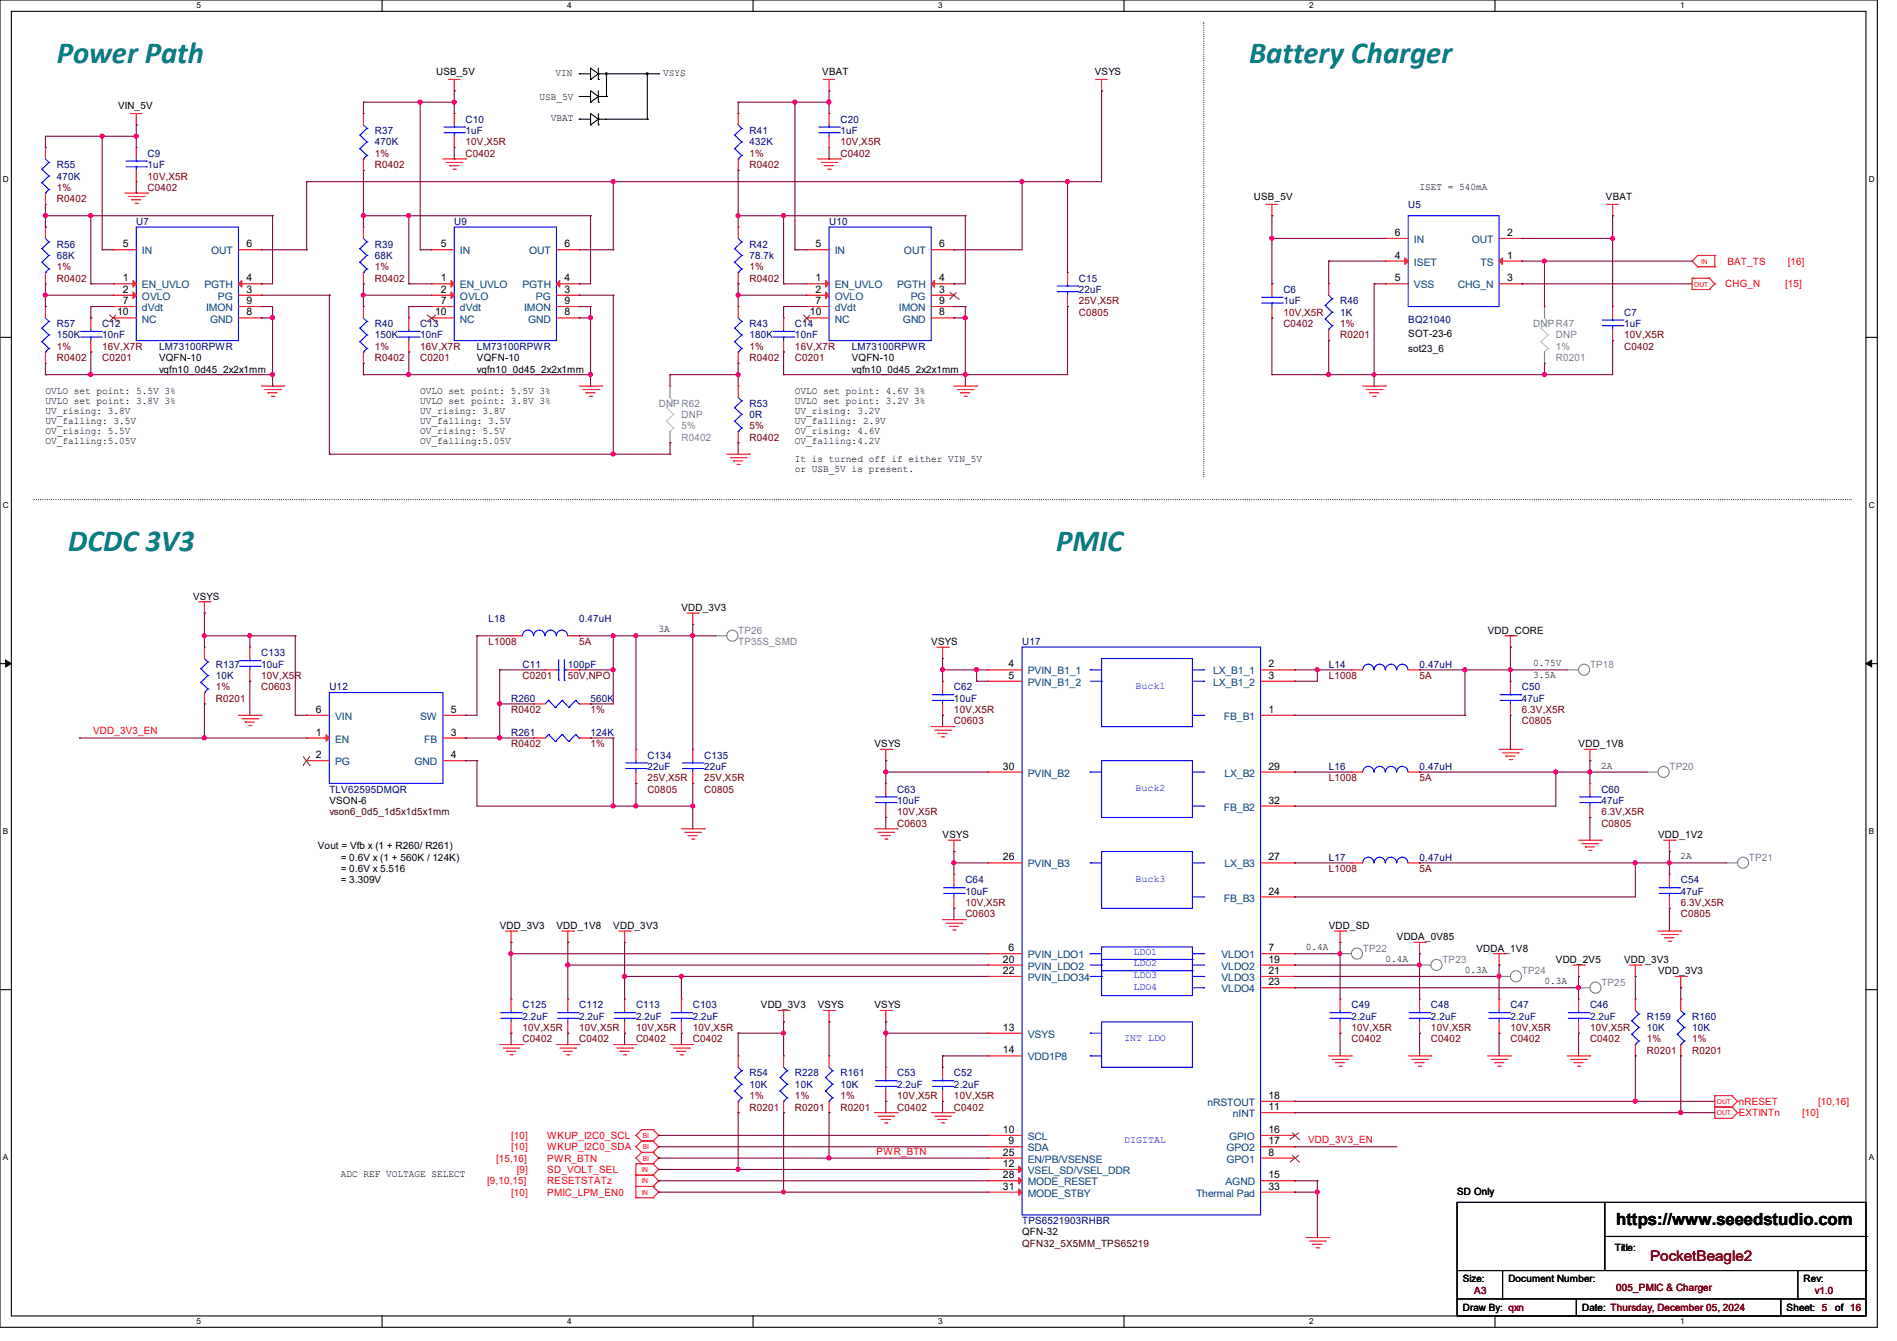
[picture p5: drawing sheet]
<svg xmlns="http://www.w3.org/2000/svg" width="297mm" height="210mm" viewBox="0 0 297 210" stroke-linecap="round" stroke-linejoin="round" font-family="sans-serif">
<defs><g id="words">
<g font-size="4.8" fill="#008080">
<text x="8.9" y="9.9">Power Path</text>
<text x="195.6" y="9.9">Battery Charger</text>
<text x="10.7" y="86.4">DCDC 3V3</text>
<text x="165.4" y="86.4">PMIC</text>
</g>
<text font-size="2.6" x="253" y="191.8">https://www.seeedstudio.com</text>
<text font-size="2.3" fill="#800000" x="258.3" y="197.5">PocketBeagle2</text>
<g font-size="1.6">
<text x="68.3" y="11.8">USB_5V</text>
<text x="86.9" y="11.9">VIN</text>
<text x="103.8" y="11.9">VSYS</text>
<text x="128.7" y="11.8">VBAT</text>
<text x="171.4" y="11.8">VSYS</text>
<text x="18.5" y="17.1">VIN_5V</text>
<text x="84.4" y="15.6">USB_5V</text>
<text x="86.2" y="19">VBAT</text>
<text x="222.2" y="29.7">ISET = 540mA</text>
<text x="196.3" y="31.3">USB_5V</text>
<text x="251.4" y="31.3">VBAT</text>
<text x="19.2" y="38.7">5</text>
<text x="38.6" y="38.7">6</text>
<text x="69" y="38.7">5</text>
<text x="88.4" y="38.7">6</text>
<text x="127.7" y="38.7">5</text>
<text x="147" y="38.7">6</text>
<text x="218.4" y="40.5">4</text>
<text x="218.4" y="37">6</text>
<text x="235.9" y="40.5">1</text>
<text x="235.9" y="37">2</text>
<text x="19.2" y="44.1">1</text>
<text x="19.2" y="45.8">2</text>
<text x="19.2" y="47.6">7</text>
<text x="38.6" y="45.8">3</text>
<text x="38.6" y="44.1">4</text>
<text x="38.6" y="47.6">9</text>
<text x="69" y="44.1">1</text>
<text x="69" y="45.8">2</text>
<text x="69" y="47.6">7</text>
<text x="88.4" y="45.8">3</text>
<text x="88.4" y="44.1">4</text>
<text x="88.4" y="47.6">9</text>
<text x="127.7" y="44.1">1</text>
<text x="127.7" y="45.8">2</text>
<text x="127.7" y="47.6">7</text>
<text x="147" y="45.8">3</text>
<text x="147" y="44.1">4</text>
<text x="147" y="47.6">9</text>
<text x="218.4" y="44.1">5</text>
<text x="235.9" y="44.1">3</text>
<text x="18.3" y="49.4">10</text>
<text x="38.6" y="49.4">8</text>
<text x="68.1" y="49.4">10</text>
<text x="88.4" y="49.4">8</text>
<text x="126.8" y="49.4">10</text>
<text x="147" y="49.4">8</text>
<text x="220.5" y="52.8">SOT-23-6</text>
<text x="24.9" y="56.6">VQFN-10</text>
<text x="24.9" y="58.3">vqfn10_0d45_2x2x1mm</text>
<text x="74.7" y="56.6">VQFN-10</text>
<text x="74.7" y="58.3">vqfn10_0d45_2x2x1mm</text>
<text x="133.4" y="56.6">VQFN-10</text>
<text x="133.4" y="58.3">vqfn10_0d45_2x2x1mm</text>
<text x="220.5" y="55.1">sot23_6</text>
<text x="7.1" y="61.7">OVLO set point: 5.5V 3%</text>
<text x="7.1" y="63.2">UVLO set point: 3.8V 3%</text>
<text x="7.1" y="64.8">UV_rising: 3.8V</text>
<text x="65.8" y="61.7">OVLO set point: 5.5V 3%</text>
<text x="65.8" y="63.2">UVLO set point: 3.8V 3%</text>
<text x="65.8" y="64.8">UV_rising: 3.8V</text>
<text x="124.5" y="61.7">OVLO set point: 4.6V 3%</text>
<text x="124.5" y="63.2">UVLO set point: 3.2V 3%</text>
<text x="124.5" y="64.8">UV_rising: 3.2V</text>
<text x="7.1" y="66.4">UV_falling: 3.5V</text>
<text x="7.1" y="67.9">OV_rising: 5.5V</text>
<text x="7.1" y="69.5">OV_falling:5.05V</text>
<text x="65.8" y="66.4">UV_falling: 3.5V</text>
<text x="65.8" y="67.9">OV_rising: 5.5V</text>
<text x="65.8" y="69.5">OV_falling:5.05V</text>
<text x="124.5" y="66.4">UV_falling: 2.9V</text>
<text x="124.5" y="67.9">OV_rising: 4.6V</text>
<text x="124.5" y="69.5">OV_falling:4.2V</text>
<text x="124.5" y="72.3">It is turned off if either VIN_5V</text>
<text x="124.5" y="73.9">or USB_5V is present.</text>
<text x="30.2" y="93.9">VSYS</text>
<text x="106.7" y="95.7">VDD_3V3</text>
<text x="103.1" y="99">3A</text>
<text x="145.8" y="101">VSYS</text>
<text x="232.9" y="99.2">VDD_CORE</text>
<text x="157.9" y="104.5">4</text>
<text x="157.9" y="106.3">5</text>
<text x="198.6" y="104.5">2</text>
<text x="198.6" y="106.3">3</text>
<text x="240" y="104.4">0.75V</text>
<text x="240" y="106.1">3.5A</text>
<text x="49.4" y="111.6">6</text>
<text x="70.6" y="111.6">5</text>
<text x="198.6" y="111.6">1</text>
<text x="49.4" y="115.2">1</text>
<text x="49.4" y="118.7">2</text>
<text x="70.6" y="115.2">3</text>
<text x="70.6" y="118.7">4</text>
<text x="136.9" y="117">VSYS</text>
<text x="247.2" y="117">VDD_1V8</text>
<text x="51.6" y="125.9">VSON-6</text>
<text x="157" y="120.5">30</text>
<text x="198.6" y="120.5">29</text>
<text x="198.6" y="125.9">32</text>
<text x="250.7" y="120.4">2A</text>
<text x="147.6" y="131.2">VSYS</text>
<text x="259.6" y="131.2">VDD_1V2</text>
<text x="49.8" y="133">Vout = Vfb x (1 + R260/ R261)</text>
<text x="53.3" y="134.8">= 0.6V x (1 + 560K / 124K)</text>
<text x="53.3" y="136.6">= 0.6V x 5.516</text>
<text x="157" y="134.7">26</text>
<text x="198.6" y="134.7">27</text>
<text x="263.1" y="134.6">2A</text>
<text x="53.3" y="138.3">= 3.309V</text>
<text x="198.6" y="140.1">24</text>
<text x="78.2" y="145.5">VDD_3V3</text>
<text x="87.1" y="145.5">VDD_1V8</text>
<text x="96" y="145.5">VDD_3V3</text>
<text x="157.9" y="149">6</text>
<text x="198.6" y="149">7</text>
<text x="204.5" y="148.8">0.4A</text>
<text x="208" y="145.5">VDD_SD</text>
<text x="218.7" y="147.2">VDDA_0V85</text>
<text x="231.2" y="149">VDDA_1V8</text>
<text x="157" y="150.7">20</text>
<text x="157" y="152.5">22</text>
<text x="198.6" y="150.7">19</text>
<text x="198.6" y="152.5">21</text>
<text x="198.6" y="154.3">23</text>
<text x="216.9" y="150.6">0.4A</text>
<text x="229.3" y="152.4">0.3A</text>
<text x="241.8" y="154.1">0.3A</text>
<text x="243.6" y="150.8">VDD_2V5</text>
<text x="254.3" y="150.8">VDD_3V3</text>
<text x="259.6" y="152.6">VDD_3V3</text>
<text x="119.1" y="157.9">VDD_3V3</text>
<text x="128" y="157.9">VSYS</text>
<text x="136.9" y="157.9">VSYS</text>
<text x="157" y="161.4">13</text>
<text x="157" y="165">14</text>
<text x="198.6" y="173.9">11</text>
<text x="198.6" y="172.1">18</text>
<text x="157" y="177.4">10</text>
<text x="157.9" y="179.2">9</text>
<text x="198.6" y="177.4">16</text>
<text x="198.6" y="179.2">17</text>
<text x="53.3" y="184.4">ADC REF VOLTAGE SELECT</text>
<text x="157" y="182.8">12</text>
<text x="157" y="181">25</text>
<text x="157" y="184.5">28</text>
<text x="198.6" y="181">8</text>
<text x="198.6" y="184.5">15</text>
<text x="157" y="186.3">31</text>
<text x="198.6" y="186.3">33</text>
<text x="228.1" y="187.1">SD Only</text>
<text x="160" y="193.5">QFN-32</text>
<text x="252.8" y="196">Title:</text>
<text x="229" y="200.7">Size:</text>
<text x="236.1" y="200.7">Document Number:</text>
<text x="282.4" y="200.7">Rev:</text>
<text x="229" y="205.4">Draw By: qxn</text>
<text x="247.7" y="205.4">Date: Thursday, December 05, 2024</text>
<text x="279.7" y="205.4">Sheet: 5</text>
<text x="287.3" y="205.4">of 16</text>
</g>
<g font-size="1.6" fill="#000080">
<text x="58.7" y="21">R37</text>
<text x="58.7" y="22.8">470K</text>
<text x="72.9" y="19.2">C10</text>
<text x="72.9" y="21">1uF</text>
<text x="117.4" y="21">R41</text>
<text x="117.4" y="22.8">432K</text>
<text x="131.6" y="19.2">C20</text>
<text x="131.6" y="21">1uF</text>
<text x="8.9" y="26.3">R55</text>
<text x="8.9" y="28.1">470K</text>
<text x="23.1" y="24.6">C9</text>
<text x="23.1" y="26.3">1uF</text>
<text x="21.3" y="35.2">U7</text>
<text x="71.1" y="35.2">U9</text>
<text x="129.8" y="35.2">U10</text>
<text x="220.5" y="32.6">U5</text>
<text x="8.9" y="38.8">R56</text>
<text x="8.9" y="40.6">68K</text>
<text x="58.7" y="38.8">R39</text>
<text x="58.7" y="40.6">68K</text>
<text x="117.4" y="38.8">R42</text>
<text x="117.4" y="40.6">78.7k</text>
<text x="168.9" y="44.1">C15</text>
<text x="168.9" y="45.9">22uF</text>
<text x="200.9" y="45.9">C6</text>
<text x="200.9" y="47.7">1uF</text>
<text x="209.8" y="47.7">R46</text>
<text x="8.9" y="51.2">R57</text>
<text x="8.9" y="53">150K</text>
<text x="16" y="51.2">C12</text>
<text x="16" y="53">10nF</text>
<text x="58.7" y="51.2">R40</text>
<text x="58.7" y="53">150K</text>
<text x="65.8" y="51.2">C13</text>
<text x="65.8" y="53">10nF</text>
<text x="117.4" y="51.2">R43</text>
<text x="117.4" y="53">180K</text>
<text x="124.5" y="51.2">C14</text>
<text x="124.5" y="53">10nF</text>
<text x="209.8" y="49.4">1K</text>
<text x="220.5" y="50.5">BQ21040</text>
<text x="254.3" y="49.4">C7</text>
<text x="254.3" y="51.2">1uF</text>
<text x="24.9" y="54.8">LM73100RPWR</text>
<text x="74.7" y="54.8">LM73100RPWR</text>
<text x="133.4" y="54.8">LM73100RPWR</text>
<text x="117.4" y="63.7">R53</text>
<text x="117.4" y="65.4">0R</text>
<text x="76.5" y="97.5">L18</text>
<text x="90.7" y="97.5">0.47uH</text>
<text x="160" y="101">U17</text>
<text x="33.8" y="104.6">R137</text>
<text x="33.8" y="106.3">10K</text>
<text x="40.9" y="102.8">C133</text>
<text x="40.9" y="104.6">10uF</text>
<text x="81.8" y="104.6">C11</text>
<text x="88.9" y="104.6">100pF</text>
<text x="208" y="104.6">L14</text>
<text x="222.3" y="104.6">0.47uH</text>
<text x="51.6" y="108.1">U12</text>
<text x="80" y="109.9">R260</text>
<text x="92.5" y="109.9">560K</text>
<text x="149.4" y="108.1">C62</text>
<text x="149.4" y="109.9">10uF</text>
<text x="238.3" y="108.1">C50</text>
<text x="238.3" y="109.9">47uF</text>
<text x="80" y="115.2">R261</text>
<text x="92.5" y="115.2">124K</text>
<text x="101.4" y="118.8">C134</text>
<text x="110.2" y="118.8">C135</text>
<text x="51.6" y="124.1">TLV62595DMQR</text>
<text x="101.4" y="120.6">22uF</text>
<text x="110.2" y="120.6">22uF</text>
<text x="140.5" y="124.1">C63</text>
<text x="140.5" y="125.9">10uF</text>
<text x="208" y="120.6">L16</text>
<text x="222.3" y="120.6">0.47uH</text>
<text x="250.7" y="124.1">C60</text>
<text x="250.7" y="125.9">47uF</text>
<text x="208" y="134.8">L17</text>
<text x="222.3" y="134.8">0.47uH</text>
<text x="151.1" y="138.3">C64</text>
<text x="151.1" y="140.1">10uF</text>
<text x="263.2" y="138.3">C54</text>
<text x="263.2" y="140.1">47uF</text>
<text x="81.8" y="157.9">C125</text>
<text x="81.8" y="159.7">2.2uF</text>
<text x="90.7" y="157.9">C112</text>
<text x="90.7" y="159.7">2.2uF</text>
<text x="99.6" y="157.9">C113</text>
<text x="99.6" y="159.7">2.2uF</text>
<text x="108.5" y="157.9">C103</text>
<text x="108.5" y="159.7">2.2uF</text>
<text x="211.6" y="157.9">C49</text>
<text x="211.6" y="159.7">2.2uF</text>
<text x="224" y="157.9">C48</text>
<text x="224" y="159.7">2.2uF</text>
<text x="236.5" y="157.9">C47</text>
<text x="236.5" y="159.7">2.2uF</text>
<text x="248.9" y="157.9">C46</text>
<text x="248.9" y="159.7">2.2uF</text>
<text x="257.8" y="159.7">R159</text>
<text x="257.8" y="161.5">10K</text>
<text x="264.9" y="159.7">R160</text>
<text x="264.9" y="161.5">10K</text>
<text x="117.4" y="168.6">R54</text>
<text x="117.4" y="170.3">10K</text>
<text x="124.5" y="168.6">R228</text>
<text x="124.5" y="170.3">10K</text>
<text x="131.6" y="168.6">R161</text>
<text x="131.6" y="170.3">10K</text>
<text x="140.5" y="168.6">C53</text>
<text x="140.5" y="170.3">2.2uF</text>
<text x="149.4" y="168.6">C52</text>
<text x="149.4" y="170.3">2.2uF</text>
<text x="160" y="191.7">TPS6521903RHBR</text>
</g>
<g font-size="1.6" fill="#800000">
<text x="72.9" y="22.8">10V,X5R</text>
<text x="131.6" y="22.8">10V,X5R</text>
<text x="8.9" y="29.9">1%</text>
<text x="23.1" y="29.9">C0402</text>
<text x="23.1" y="28.1">10V,X5R</text>
<text x="58.7" y="24.6">1%</text>
<text x="58.7" y="26.3">R0402</text>
<text x="72.9" y="24.6">C0402</text>
<text x="117.4" y="24.6">1%</text>
<text x="117.4" y="26.3">R0402</text>
<text x="131.6" y="24.6">C0402</text>
<text x="8.9" y="31.7">R0402</text>
<text x="8.9" y="42.3">1%</text>
<text x="8.9" y="44.1">R0402</text>
<text x="58.7" y="42.3">1%</text>
<text x="58.7" y="44.1">R0402</text>
<text x="117.4" y="42.3">1%</text>
<text x="117.4" y="44.1">R0402</text>
<text x="168.9" y="47.7">25V,X5R</text>
<text x="168.9" y="49.4">C0805</text>
<text x="200.9" y="51.2">C0402</text>
<text x="200.9" y="49.4">10V,X5R</text>
<text x="209.8" y="51.2">1%</text>
<text x="209.8" y="53">R0201</text>
<text x="254.3" y="53">10V,X5R</text>
<text x="8.9" y="54.8">1%</text>
<text x="8.9" y="56.6">R0402</text>
<text x="16" y="56.6">C0201</text>
<text x="16" y="54.8">16V,X7R</text>
<text x="58.7" y="54.8">1%</text>
<text x="58.7" y="56.6">R0402</text>
<text x="65.8" y="56.6">C0201</text>
<text x="65.8" y="54.8">16V,X7R</text>
<text x="117.4" y="54.8">1%</text>
<text x="117.4" y="56.6">R0402</text>
<text x="124.5" y="56.6">C0201</text>
<text x="124.5" y="54.8">16V,X7R</text>
<text x="254.3" y="54.8">C0402</text>
<text x="117.4" y="67.2">5%</text>
<text x="117.4" y="69">R0402</text>
<text x="76.5" y="101">L1008</text>
<text x="90.7" y="101">5A</text>
<text x="40.9" y="106.3">10V,X5R</text>
<text x="81.8" y="106.3">C0201</text>
<text x="88.9" y="106.3">50V,NPO</text>
<text x="208" y="106.3">L1008</text>
<text x="222.3" y="106.3">5A</text>
<text x="33.8" y="108.1">1%</text>
<text x="33.8" y="109.9">R0201</text>
<text x="40.9" y="108.1">C0603</text>
<text x="80" y="111.7">R0402</text>
<text x="92.5" y="111.7">1%</text>
<text x="149.4" y="113.5">C0603</text>
<text x="149.4" y="111.7">10V,X5R</text>
<text x="238.3" y="113.5">C0805</text>
<text x="238.3" y="111.7">6.3V,X5R</text>
<text x="80" y="117">R0402</text>
<text x="92.5" y="117">1%</text>
<text x="101.4" y="124.1">C0805</text>
<text x="101.4" y="122.3">25V,X5R</text>
<text x="110.2" y="124.1">C0805</text>
<text x="110.2" y="122.3">25V,X5R</text>
<text x="208" y="122.3">L1008</text>
<text x="222.3" y="122.3">5A</text>
<text x="140.5" y="129.5">C0603</text>
<text x="140.5" y="127.7">10V,X5R</text>
<text x="250.7" y="129.5">C0805</text>
<text x="250.7" y="127.7">6.3V,X5R</text>
<text x="208" y="136.6">L1008</text>
<text x="222.3" y="136.6">5A</text>
<text x="151.1" y="143.7">C0603</text>
<text x="151.1" y="141.9">10V,X5R</text>
<text x="263.2" y="143.7">C0805</text>
<text x="263.2" y="141.9">6.3V,X5R</text>
<text x="81.8" y="161.5">10V,X5R</text>
<text x="90.7" y="161.5">10V,X5R</text>
<text x="99.6" y="161.5">10V,X5R</text>
<text x="108.5" y="161.5">10V,X5R</text>
<text x="211.6" y="161.5">10V,X5R</text>
<text x="224" y="161.5">10V,X5R</text>
<text x="236.5" y="161.5">10V,X5R</text>
<text x="248.9" y="161.5">10V,X5R</text>
<text x="81.8" y="163.2">C0402</text>
<text x="90.7" y="163.2">C0402</text>
<text x="99.6" y="163.2">C0402</text>
<text x="108.5" y="163.2">C0402</text>
<text x="211.6" y="163.2">C0402</text>
<text x="224" y="163.2">C0402</text>
<text x="236.5" y="163.2">C0402</text>
<text x="248.9" y="163.2">C0402</text>
<text x="257.8" y="163.2">1%</text>
<text x="257.8" y="165">R0201</text>
<text x="264.9" y="163.2">1%</text>
<text x="264.9" y="165">R0201</text>
<text x="117.4" y="172.1">1%</text>
<text x="117.4" y="173.9">R0201</text>
<text x="124.5" y="172.1">1%</text>
<text x="124.5" y="173.9">R0201</text>
<text x="131.6" y="172.1">1%</text>
<text x="131.6" y="173.9">R0201</text>
<text x="140.5" y="173.9">C0402</text>
<text x="140.5" y="172.1">10V,X5R</text>
<text x="149.4" y="173.9">C0402</text>
<text x="149.4" y="172.1">10V,X5R</text>
<text x="230.8" y="202.7">A3</text>
<text x="253" y="202.2">005_PMIC &amp; Charger</text>
<text x="284.2" y="202.7">v1.0</text>
</g>
<g font-size="1.6" fill="#004080">
<text x="22.2" y="39.8">IN</text>
<text x="33.1" y="39.8">OUT</text>
<text x="72" y="39.8">IN</text>
<text x="82.9" y="39.8">OUT</text>
<text x="130.7" y="39.8">IN</text>
<text x="141.5" y="39.8">OUT</text>
<text x="221.4" y="41.6">ISET</text>
<text x="221.4" y="38.1">IN</text>
<text x="230.4" y="38.1">OUT</text>
<text x="231.8" y="41.6">TS</text>
<text x="22.2" y="45.2">EN_UVLO</text>
<text x="22.2" y="46.9">OVLO</text>
<text x="32" y="45.2">PGTH</text>
<text x="34.1" y="46.9">PG</text>
<text x="72" y="45.2">EN_UVLO</text>
<text x="72" y="46.9">OVLO</text>
<text x="81.8" y="45.2">PGTH</text>
<text x="83.9" y="46.9">PG</text>
<text x="130.7" y="45.2">EN_UVLO</text>
<text x="130.7" y="46.9">OVLO</text>
<text x="140.5" y="45.2">PGTH</text>
<text x="142.6" y="46.9">PG</text>
<text x="221.4" y="45.2">VSS</text>
<text x="228.2" y="45.2">CHG_N</text>
<text x="22.2" y="48.7">dVdt</text>
<text x="22.2" y="50.5">NC</text>
<text x="32.3" y="48.7">IMON</text>
<text x="32.9" y="50.5">GND</text>
<text x="72" y="48.7">dVdt</text>
<text x="72" y="50.5">NC</text>
<text x="82" y="48.7">IMON</text>
<text x="82.7" y="50.5">GND</text>
<text x="130.7" y="48.7">dVdt</text>
<text x="130.7" y="50.5">NC</text>
<text x="140.7" y="48.7">IMON</text>
<text x="141.4" y="50.5">GND</text>
<text x="160.9" y="105.6">PVIN_B1_1</text>
<text x="160.9" y="107.4">PVIN_B1_2</text>
<text x="189.9" y="105.6">LX_B1_1</text>
<text x="189.9" y="107.4">LX_B1_2</text>
<text x="52.5" y="112.7">VIN</text>
<text x="65.8" y="112.7">SW</text>
<text x="191.6" y="112.7">FB_B1</text>
<text x="52.5" y="116.3">EN</text>
<text x="52.5" y="119.8">PG</text>
<text x="64.9" y="119.8">GND</text>
<text x="66.4" y="116.3">FB</text>
<text x="160.9" y="121.6">PVIN_B2</text>
<text x="191.7" y="121.6">LX_B2</text>
<text x="191.6" y="127">FB_B2</text>
<text x="160.9" y="135.8">PVIN_B3</text>
<text x="191.7" y="135.8">LX_B3</text>
<text x="191.6" y="141.2">FB_B3</text>
<text x="160.9" y="150.1">PVIN_LDO1</text>
<text x="160.9" y="151.9">PVIN_LDO2</text>
<text x="160.9" y="153.6">PVIN_LDO34</text>
<text x="191.2" y="150.1">VLDO1</text>
<text x="191.2" y="151.9">VLDO2</text>
<text x="191.2" y="153.6">VLDO3</text>
<text x="191.2" y="155.4">VLDO4</text>
<text x="160.9" y="162.5">VSYS</text>
<text x="160.9" y="166.1">VDD1P8</text>
<text x="189" y="173.2">nRSTOUT</text>
<text x="160.9" y="178.5">SCL</text>
<text x="192.4" y="178.5">GPIO</text>
<text x="193" y="175">nINT</text>
<text x="160.9" y="180.3">SDA</text>
<text x="160.9" y="183.9">VSEL_SD/VSEL_DDR</text>
<text x="160.9" y="182.1">EN/PB/VSENSE</text>
<text x="160.9" y="185.6">MODE_RESET</text>
<text x="191.9" y="185.6">AGND</text>
<text x="192" y="182.1">GPO1</text>
<text x="192" y="180.3">GPO2</text>
<text x="160.9" y="187.4">MODE_STBY</text>
<text x="187.3" y="187.4">Thermal Pad</text>
</g>
<g font-size="1.6" fill="#f00">
<text x="270.4" y="41.4">BAT_TS</text>
<text x="279.9" y="41.4">[16]</text>
<text x="270.1" y="45">CHG_N</text>
<text x="279.5" y="45">[15]</text>
<text x="14.6" y="115">VDD_3V3_EN</text>
<text x="272.2" y="173">nRESET</text>
<text x="284.7" y="173">[10,16]</text>
<text x="80" y="178.4">[10]</text>
<text x="85.7" y="178.4">WKUP_I2C0_SCL</text>
<text x="204.8" y="179">VDD_3V3_EN</text>
<text x="272.2" y="174.8">EXTINTn</text>
<text x="282.2" y="174.8">[10]</text>
<text x="76.3" y="185.5">[9,10,15]</text>
<text x="77.7" y="181.9">[15,16]</text>
<text x="80" y="180.1">[10]</text>
<text x="80.9" y="183.7">[9]</text>
<text x="85.7" y="183.7">SD_VOLT_SEL</text>
<text x="85.7" y="185.5">RESETSTATz</text>
<text x="85.7" y="181.9">PWR_BTN</text>
<text x="85.7" y="180.1">WKUP_I2C0_SDA</text>
<text x="137.3" y="180.8">PWR_BTN</text>
<text x="80" y="187.2">[10]</text>
<text x="85.7" y="187.2">PMIC_LPM_EN0</text>
</g>
<g font-size="1.6" fill="#808080">
<text x="240" y="51.2">DNPR47</text>
<text x="243.6" y="53">DNP</text>
<text x="243.6" y="54.8">1%</text>
<text x="243.6" y="56.6">R0201</text>
<text x="103.1" y="63.7">DNPR62</text>
<text x="106.7" y="65.4">DNP</text>
<text x="106.7" y="67.2">5%</text>
<text x="106.7" y="69">R0402</text>
<text x="115.6" y="99.2">TP26</text>
<text x="115.6" y="101">TP35S_SMD</text>
<text x="248.9" y="104.6">TP18</text>
<text x="261.4" y="120.6">TP20</text>
<text x="273.8" y="134.8">TP21</text>
<text x="213.4" y="149">TP22</text>
<text x="225.8" y="150.8">TP23</text>
<text x="238.3" y="152.6">TP24</text>
<text x="250.7" y="154.3">TP25</text>
</g>
<g font-size="1.6" fill="#00f">
<text x="177.8" y="107.9">Buck1</text>
<text x="177.8" y="123.9">Buck2</text>
<text x="177.8" y="138.1">Buck3</text>
<text x="177.5" y="149.5">LDO1</text>
<text x="177.5" y="151.3">LDO2</text>
<text x="177.5" y="153.1">LDO3</text>
<text x="177.5" y="155">LDO4</text>
<text x="176" y="163">INT LDO</text>
<text x="176" y="179">DIGITAL</text>
</g>
<g font-size="1.6" fill="#400000">
<text x="51.6" y="127.7">vson6_0d5_1d5x1d5x1mm</text>
<text x="160" y="195.2">QFN32_5X5MM_TPS65219</text>
</g>
<g font-size="1.3">
<text x="30.8" y="1.3">5</text>
<text x="88.8" y="1.3">4</text>
<text x="146.9" y="1.3">3</text>
<text x="205" y="1.3">2</text>
<text x="263.1" y="1.3">1</text>
<text x=".5" y="28.4">D</text>
<text x="292.6" y="28.4">D</text>
<text x=".5" y="79.5">C</text>
<text x="292.6" y="79.5">C</text>
<text x=".5" y="130.6">B</text>
<text x="292.6" y="130.6">B</text>
<text x=".5" y="181.7">A</text>
<text x="292.6" y="181.7">A</text>
<text x="30.8" y="207.4">5</text>
<text x="88.8" y="207.4">4</text>
<text x="146.9" y="207.4">3</text>
<text x="205" y="207.4">2</text>
<text x="263.1" y="207.4">1</text>
</g>
<g font-size="1.1" fill="#f00">
<text x="266.4" y="41.3">IN</text>
<text x="265.3" y="44.9">OUT</text>
<text x="268.8" y="172.9">OUT</text>
<text x="100.6" y="178.2">BI</text>
<text x="268.8" y="174.7">OUT</text>
<text x="100.5" y="183.6">IN</text>
<text x="100.5" y="185.3">IN</text>
<text x="100.6" y="181.8">BI</text>
<text x="100.6" y="180">BI</text>
<text x="100.5" y="187.1">IN</text>
</g>
</g></defs>
<path d="M0 0h293.9v207.9h-293.9zM1.8 1.8h290.3v204.3h-290.3z" fill="none" stroke="#000" stroke-width=".17"/>
<g fill="#fff">
<path d="M30.8 .2h.7v1.4h-.7z"/>
<path d="M30.8 206.2h.7v1.4h-.7z"/>
</g>
<path d="M59.8 0v1.8M59.8 206.1v1.8" fill="none" stroke="#000" stroke-width=".17"/>
<g fill="#fff">
<path d="M88.8 .2h.7v1.4h-.7z"/>
<path d="M88.8 206.2h.7v1.4h-.7z"/>
</g>
<path d="M117.9 0v1.8M117.9 206.1v1.8" fill="none" stroke="#000" stroke-width=".17"/>
<g fill="#fff">
<path d="M146.9 .2h.7v1.4h-.7z"/>
<path d="M146.9 206.2h.7v1.4h-.7z"/>
</g>
<path d="M176 0v1.8M176 206.1v1.8" fill="none" stroke="#000" stroke-width=".17"/>
<g fill="#fff">
<path d="M205 .2h.7v1.4h-.7z"/>
<path d="M205 206.2h.7v1.4h-.7z"/>
</g>
<path d="M234.1 0v1.8M234.1 206.1v1.8" fill="none" stroke="#000" stroke-width=".17"/>
<g fill="#fff">
<path d="M263.1 .2h.6v1.4h-.6z"/>
<path d="M263.1 206.2h.6v1.4h-.6z"/>
<path d="M.5 27.3h.9v1.4h-.9z"/>
<path d="M292.6 27.3h.9v1.4h-.9z"/>
<path d="M.5 78.4h.9v1.4h-.9z"/>
<path d="M292.6 78.4h.9v1.4h-.9z"/>
</g>
<path d="M0 52.8h1.8M292.1 52.8h1.8" fill="none" stroke="#000" stroke-width=".17"/>
<g fill="#fff">
<path d="M.5 129.5h.8v1.4h-.8z"/>
<path d="M292.6 129.5h.8v1.4h-.8z"/>
</g>
<path d="M0 103.9h1.8M292.1 103.9h1.8" fill="none" stroke="#000" stroke-width=".17"/>
<path d="M.9 103.4l.9 .5-.9 .5zM292.1 103.9l.9-.5v1z" fill="#000" stroke="#000" stroke-width=".16"/>
<g fill="#fff">
<path d="M.5 180.5h.8v1.4h-.8z"/>
<path d="M292.6 180.5h.8v1.4h-.8z"/>
</g>
<g fill="none" stroke="#000" stroke-width=".17">
<path d="M90.7 11.6h.1M90.7 15.1h.1M90.7 18.7h.1M90.7 11.6h1.8M90.7 15.1h1.8M90.7 18.7h1.8M92.5 12.4h.1M92.5 16h.1M92.5 19.6h.1M93.7 11.6h.1M93.7 12.4h.1M93.7 15.1h.1"/>
<path d="M93.7 16h.1M93.7 18.7h.1M93.7 19.6h.1M93.7 11.6h9.4M93.7 11.6l-1.2 .8M93.7 11.6l-1.2-.9v1.7M93.7 15.1l-1.2-.9v1.8M93.7 18.7l-1.2-.9v1.8M93.7 10.7v1.7M93.7 14.2v1.8M93.7 17.8v1.8M93.7 15.1h1.3"/>
<path d="M93.7 15.1l-1.2 .9M93.7 18.7h7.6M93.7 18.7l-1.2 .9M94.8 11.6h.1M94.8 18.7h.1M95 15.1h.1M95 11.6v3.5M101.3 18.7h.1M101.3 11.6v7.1M103.1 11.6h.1M0 155h1.8M292.1 155h1.8"/>
<path d="M228.1 188.3h64v17.8h-64zM228.1 199h64M235.2 199v4.4M251.2 188.3h.1M251.2 188.3v10.7M251.2 193.6h40.9M281.5 199v4.4M292.1 199h.1M292.1 193.6h.1M228.1 203.4h.1M228.1 203.4h64M235.2 203.4h.1"/>
<path d="M246.8 206.1h.1M246.8 203.4v2.7M278.8 206.1h.1M278.8 203.4v2.7M281.5 203.4h.1"/>
<circle cx="94.9" cy="11.5" r=".15"/>
<circle cx="101.3" cy="11.5" r=".15"/>
</g>
<path d="M188.5 3.6h.1M5.3 78.2h284.5M188.5 74.7v-71.1M289.8 78.2h.1" fill="none" stroke="#000" stroke-width=".17" stroke-dasharray="0 .3"/>
<g fill="none" stroke="#f00" stroke-width=".17">
<path d="M20.4 17.8h.1M20.4 17.8h1.8M21.3 19.6h.1M21.3 17.8v1.8M56.9 17.8h.1M56.9 17.8v1.8M70.2 12.4h.1M70.2 12.4h1.8M71.1 14.2h.1M71.1 17.8h.1M71.1 12.4v1.8M71.1 17.8v1.8"/>
<path d="M115.6 17.8h.1M115.6 17.8v1.8M128.9 12.4h.1M128.9 12.4h1.8M129.8 14.2h.1M129.8 17.8h.1M129.8 12.4v1.8M129.8 17.8v1.8M171.6 12.4h.1M171.6 12.4h1.8M172.5 14.2h.1M172.5 12.4v1.8"/>
<path d="M7.1 23.1h.1M7.1 32h.1M7.1 35.6h.1M7.1 23.1v1.8M7.1 30.2v1.8M7.1 35.6v1.7M17.8 39.1h.1M17.8 39.1h3.5M19.6 30.2h3.5M20.1 30.8h2.5M20.6 31.3h.1M20.6 31.3h1.5"/>
<path d="M21.2 31.8h.3M21.3 23.1h.1M21.3 28.4h.1M21.3 23.1v1.8M21.3 26.7v1.7M21.5 31.8h.1M22.6 30.8h.1M23.1 30.2h.1M37.3 39.1h3.6M40.9 39.1h.1M56.9 35.6h.1M56.9 26.7h.1"/>
<path d="M56.9 24.9v1.8M56.9 35.6v1.7M67.6 39.1h.1M67.6 39.1h3.5M69.3 24.9h3.6M69.9 25.4h2.4M70.4 26h.1M70.4 26h1.4M71 26.5h.3M71.1 23.1h.1M71.1 21.3v1.8M71.3 26.5h.1"/>
<path d="M72.3 25.4h.1M72.9 24.9h.1M87.1 39.1h3.6M90.7 39.1h.1M115.6 26.7h.1M115.6 35.6h.1M115.6 24.9v1.8M115.6 35.6v1.7M126.2 39.1h.1M126.2 39.1h3.6M128 24.9h3.6M128.6 25.4h2.4"/>
<path d="M129.1 26h.1M129.1 26h1.4M129.6 26.5h.4M129.8 23.1h.1M129.8 21.3v1.8M130 26.5h.1M131 25.4h.1M131.6 24.9h.1M145.8 39.1h3.6M149.4 39.1h.1M198.2 32h.1M198.2 32h1.8"/>
<path d="M199.1 33.8h.1M199.1 32v1.8M216.9 37.3h.1M216.9 37.3h3.6M234.7 37.3h3.6M238.3 37.3h.1M251.6 32h.1M251.6 32h1.8M252.5 33.8h.1M252.5 32v1.8M7.1 44.4h.1M7.1 48h.1"/>
<path d="M7.1 56.9h.1M7.1 42.7v1.7M7.1 48v1.8M7.1 55.1v1.8M14.2 49.8h.1M14.2 55.1h.1M14.2 49.8v1.8M14.2 53.3v1.8M17.8 44.4h.1M17.8 46.2h.1M17.8 48h.1M17.8 49.8h.1"/>
<path d="M17.8 44.4h3.5M17.8 46.2h3.5M17.8 48h3.5M17.8 49.8h3.5M37.3 44.4h3.6M37.3 46.2h3.6M37.3 48h3.6M37.3 49.8h3.6M40.9 46.2h.1M40.9 44.4h.1M40.9 49.8h.1M40.9 48h.1"/>
<path d="M56.9 44.4h.1M56.9 48h.1M56.9 56.9h.1M56.9 42.7v1.7M56.9 48v1.8M56.9 55.1v1.8M64 49.8h.1M64 55.1h.1M64 49.8v1.8M64 53.3v1.8M67.6 44.4h.1M67.6 46.2h.1"/>
<path d="M67.6 48h.1M67.6 49.8h.1M67.6 44.4h3.5M67.6 46.2h3.5M67.6 48h3.5M67.6 49.8h3.5M87.1 44.4h3.6M87.1 46.2h3.6M87.1 48h3.6M87.1 49.8h3.6M90.7 46.2h.1M90.7 44.4h.1"/>
<path d="M90.7 49.8h.1M90.7 48h.1M115.6 44.4h.1M115.6 48h.1M115.6 56.9h.1M115.6 42.7v1.7M115.6 48v1.8M115.6 55.1v1.8M122.7 49.8h.1M122.7 55.1h.1M122.7 49.8v1.8M122.7 53.3v1.8"/>
<path d="M126.2 44.4h.1M126.2 46.2h.1M126.2 48h.1M126.2 49.8h.1M126.2 44.4h3.6M126.2 46.2h3.6M126.2 48h3.6M126.2 49.8h3.6M145.8 44.4h3.6M145.8 46.2h3.6M145.8 48h3.6M145.8 49.8h3.6"/>
<path d="M149.4 46.2h.1M149.4 44.4h.1M149.4 49.8h.1M149.4 48h.1M167.1 42.7h.1M167.1 48h.1M167.1 42.7v1.7M167.1 46.2v1.8M199.1 44.4h.1M199.1 49.8h.1M199.1 44.4v1.8M199.1 48v1.8"/>
<path d="M208 44.4h.1M208 53.3h.1M208 44.4v1.8M208 51.6v1.7M216.9 40.9h.1M216.9 44.4h.1M216.9 44.4h3.6M216.9 40.9h3.6M234.7 44.4h3.6M234.7 40.9h3.6M238.3 40.9h.1M238.3 44.4h.1"/>
<path d="M252.5 48h.1M252.5 53.3h.1M252.5 48v1.8M252.5 51.6v1.7M264.9 40.9h.1M264.9 43.6h.1M264.9 45.3h.1M264.9 40.9l.9 .9M264.9 45.3h2.7M264.9 43.6h2.7M264.9 43.6v1.7M265.8 40h.1"/>
<path d="M265.8 41.8h.1M265.8 40l-.9 .9M265.8 41.8h2.7M265.8 40h2.7M267.6 43.6h.1M267.6 45.3h.1M267.6 43.6l.9 .8M268.5 40h.1M268.5 41.8h.1M268.5 44.4h.1M268.5 40v1.8M268.5 44.4l-.9 .9"/>
<path d="M40.9 60.5h3.5M41.4 61h2.5M42 61.5h.1M42 61.5h1.4M42.5 62.1h.3M42.8 62.1h.1M43.9 61h.1M44.4 60.5h.1M90.7 60.5h3.5M91.2 61h2.5M91.7 61.5h.1M91.7 61.5h1.5"/>
<path d="M92.3 62.1h.3M92.6 62.1h.1M93.7 61h.1M94.2 60.5h.1M113.8 71.1h3.5M114.3 71.7h2.5M114.9 72.2h.1M114.9 72.2h1.4M115.4 72.7h.3M115.6 60.5h.1M115.6 69.3h.1M115.6 60.5v1.7"/>
<path d="M115.6 67.6v1.7M115.7 72.7h.1M116.8 71.7h.1M117.3 71.1h.1M149.4 60.5h3.5M149.9 61h2.5M150.4 61.5h.1M150.4 61.5h1.4M151 62.1h.3M151.3 62.1h.1M152.4 61h.1M152.9 60.5h.1"/>
<path d="M213.4 60.5h3.5M213.9 61h2.5M214.4 61.5h.1M214.4 61.5h1.5M215 62.1h.3M215.3 62.1h.1M216.4 61h.1M216.9 60.5h.1M31.1 94.2h1.8M32 96h.1M32 94.2v1.8M32.9 94.2h.1"/>
<path d="M80 99.6h.1M80 99.6h1.8M88.9 99.6h1.8M90.7 99.6h.1M107.6 96h1.7M108.5 97.8h.1M108.5 96v1.8M109.3 96h.1M235.6 99.6h1.8M236.5 99.6v1.7M237.4 99.6h.1M32 101.3h.1"/>
<path d="M32 110.2h.1M32 101.3v1.8M32 108.5v1.7M37.3 112h3.6M37.9 112.6h2.4M38.4 113.1h.1M38.4 113.1h1.4M38.9 113.6h.4M39.1 101.3h.1M39.1 106.7h.1M39.1 101.3v1.8M39.1 104.9v1.8"/>
<path d="M39.3 113.6h.1M40.3 112.6h.1M40.9 112h.1M48 115.6h.1M48 119.1h.1M48 112h.1M48 112h3.6M48 115.6h3.6M48 119.1h3.6M69.3 112h3.6M69.3 115.6h3.6M69.3 119.1h3.6"/>
<path d="M72.9 115.6h.1M72.9 119.1h.1M72.9 112h.1M83.6 115.6h.1M83.6 110.2h.1M83.6 115.6h1.7M83.6 110.2h1.7M85.3 104.9h.1M85.3 104.9h1.8M88.9 104.9h1.8M90.7 104.9h.1M90.7 115.6h1.8"/>
<path d="M90.7 110.2h1.8M92.5 115.6h.1M92.5 110.2h.1M99.6 117.3h.1M99.6 117.3v1.8M108.5 117.3h.1M108.5 117.3v1.8M137.8 117.3h1.8M138.7 119.1h.1M138.7 117.3v1.8M139.6 117.3h.1M145.8 113.8h3.6"/>
<path d="M146.3 114.3h2.5M146.7 101.3h1.8M146.9 114.9h.1M146.9 114.9h1.4M147.4 115.4h.3M147.6 103.1h.1M147.6 106.7h.1M147.6 112h.1M147.6 101.3v1.8M147.6 106.7v1.8M147.6 110.2v1.8M147.7 115.4h.1"/>
<path d="M148.5 101.3h.1M148.8 114.3h.1M149.4 113.8h.1M154.7 104.9h.1M154.7 106.7h.1M154.7 104.9h5.3M154.7 106.7h5.3M197.4 112h5.3M197.4 104.9h5.3M197.4 106.7h5.3M202.7 112h.1M202.7 104.9h.1"/>
<path d="M202.7 106.7h.1M211.6 104.9h.1M211.6 104.9h1.8M220.5 104.9h1.7M222.2 104.9h.1M234.7 117.3h3.6M235.2 117.9h2.5M235.8 118.4h.1M235.8 118.4h1.4M236.3 119h.3M236.5 101.3h.1M236.5 106.7h.1"/>
<path d="M236.5 112h.1M236.5 106.7v1.8M236.5 110.2v1.8M236.6 119h.1M237.7 117.9h.1M238.3 117.3h.1M248 117.3h1.8M248.9 119.1h.1M248.9 117.3v1.8M249.8 117.3h.1M99.6 122.7h.1M99.6 120.9v1.8"/>
<path d="M106.7 129.8h3.5M107.2 130.3h2.5M107.7 130.9h.1M107.7 130.9h1.5M108.3 131.4h.3M108.5 122.7h.1M108.5 120.9v1.8M108.6 131.4h.1M109.7 130.3h.1M110.2 129.8h.1M136.9 129.8h3.6M137.5 130.3h2.4"/>
<path d="M138 130.9h.1M138 130.9h1.4M138.5 131.4h.4M138.7 122.7h.1M138.7 128h.1M138.7 122.7v1.8M138.7 126.2v1.8M138.9 131.4h.1M139.9 130.3h.1M140.5 129.8h.1M148.5 131.6h1.7M149.4 133.3h.1"/>
<path d="M149.4 136.9h.1M149.4 131.6v1.7M149.4 136.9v1.8M150.2 131.6h.1M154.7 135.1h.1M154.7 120.9h.1M154.7 135.1h5.3M154.7 120.9h5.3M197.4 135.1h5.3M197.4 120.9h5.3M197.4 126.2h5.3M202.7 135.1h.1"/>
<path d="M202.7 120.9h.1M202.7 126.2h.1M211.6 135.1h.1M211.6 120.9h.1M211.6 135.1h1.8M211.6 120.9h1.8M220.5 135.1h1.7M220.5 120.9h1.7M222.2 135.1h.1M222.2 120.9h.1M247.1 131.6h3.6M247.7 132.1h2.4"/>
<path d="M248.2 132.6h.1M248.2 132.6h1.4M248.8 133.2h.3M248.9 122.7h.1M248.9 128h.1M248.9 122.7v1.8M248.9 126.2v1.8M249.1 133.2h.1M250.1 132.1h.1M250.7 131.6h.1M260.5 131.6h1.8M261.4 133.3h.1"/>
<path d="M261.4 136.9h.1M261.4 131.6v1.7M261.4 136.9v1.8M262.3 131.6h.1M79.1 145.8h1.8M80 147.6h.1M80 156.5h.1M80 145.8v1.8M80 156.5v1.7M80.9 145.8h.1M88 145.8h1.8M88.9 147.6h.1"/>
<path d="M88.9 156.5h.1M88.9 145.8v1.8M88.9 156.5v1.7M89.8 145.8h.1M96.9 145.8h1.8M97.8 147.6h.1M97.8 156.5h.1M97.8 145.8v1.8M97.8 156.5v1.7M98.7 145.8h.1M106.7 156.5h.1M106.7 156.5v1.7"/>
<path d="M121.8 158.2h1.8M122.7 158.2v1.8M123.6 158.2h.1M128.9 158.2h1.8M129.8 158.2v1.8M130.7 158.2h.1M137.8 158.2h1.8M138.7 158.2v1.8M139.6 158.2h.1M147.6 144h3.5M148.1 144.6h2.5M148.6 145.1h.1"/>
<path d="M148.6 145.1h1.5M149.2 145.6h.3M149.4 142.2h.1M149.4 140.5v1.7M149.5 145.6h.1M150.6 144.6h.1M151.1 144h.1M154.7 149.4h.1M154.7 151.1h.1M154.7 152.9h.1M154.7 149.4h5.3M154.7 151.1h5.3"/>
<path d="M154.7 152.9h5.3M197.4 149.4h5.3M197.4 151.1h5.3M197.4 152.9h5.3M197.4 154.7h5.3M197.4 140.5h5.3M202.7 149.4h.1M202.7 151.1h.1M202.7 152.9h.1M202.7 154.7h.1M202.7 140.5h.1M208.9 145.8h1.8"/>
<path d="M209.8 147.6h.1M209.8 156.5h.1M209.8 145.8v1.8M209.8 156.5v1.7M210.7 145.8h.1M221.4 147.6h1.7M222.2 149.4h.1M222.2 156.5h.1M222.2 147.6v1.8M222.2 156.5v1.7M223.1 147.6h.1M233.8 149.4h1.8"/>
<path d="M234.7 151.1h.1M234.7 156.5h.1M234.7 149.4v1.7M234.7 156.5v1.7M235.6 149.4h.1M246.3 151.1h1.7M247.1 152.9h.1M247.1 156.5h.1M247.1 151.1v1.8M247.1 156.5v1.7M248 151.1h.1M255.1 151.1h1.8"/>
<path d="M256 152.9h.1M256 156.5h.1M256 151.1v1.8M256 156.5v1.7M256.9 151.1h.1M259.6 145.8h3.5M260.1 146.3h2.5M260.6 146.9h.1M260.6 146.9h1.5M261.2 147.4h.3M261.4 142.2h.1M261.4 140.5v1.7"/>
<path d="M261.5 147.4h.1M262.3 152.9h1.7M262.6 146.3h.1M263.1 145.8h.1M263.1 154.7h.1M263.1 156.5h.1M263.1 152.9v1.8M263.1 156.5v1.7M264 152.9h.1M78.2 163.6h3.6M78.8 164.1h2.4M79.3 164.6h.1"/>
<path d="M79.3 164.6h1.4M79.8 165.2h.4M80 161.8h.1M80 160v1.8M80.2 165.2h.1M81.2 164.1h.1M81.8 163.6h.1M87.1 163.6h3.6M87.7 164.1h2.4M88.2 164.6h.1M88.2 164.6h1.4M88.7 165.2h.4"/>
<path d="M88.9 161.8h.1M88.9 160v1.8M89.1 165.2h.1M90.1 164.1h.1M90.7 163.6h.1M96 163.6h3.6M96.6 164.1h2.4M97.1 164.6h.1M97.1 164.6h1.4M97.6 165.2h.4M97.8 161.8h.1M97.8 160v1.8"/>
<path d="M98 165.2h.1M99 164.1h.1M99.6 163.6h.1M99.6 177.8h.1M99.6 179.6h.1M99.6 179.6l.9 .9M99.6 177.8l.9 .9M100.5 176.9h.1M100.5 178.7h.1M100.5 176.9h1.7M100.5 176.9l-.9 .9M100.5 178.7h1.7"/>
<path d="M100.5 178.7l-.9 .9M102.2 176.9h.1M102.2 178.7h.1M102.2 176.9l.9 .9M102.2 178.7l.9 .9M103.1 177.8h.1M103.1 179.6h.1M103.1 177.8l-.9 .9M103.1 179.6l-.9 .9M104.9 163.6h3.6M105.5 164.1h2.4M106 164.6h.1"/>
<path d="M106 164.6h1.4M106.5 165.2h.3M106.7 161.8h.1M106.7 160v1.8M106.8 165.2h.1M107.9 164.1h.1M108.5 163.6h.1M115.6 165.4h.1M115.6 174.2h.1M115.6 165.4v1.7M115.6 172.5v1.7M122.7 160h.1"/>
<path d="M122.7 165.4h.1M122.7 174.2h.1M122.7 165.4v1.7M122.7 172.5v1.7M129.8 160h.1M129.8 165.4h.1M129.8 174.2h.1M129.8 165.4v1.7M129.8 172.5v1.7M136.9 174.2h3.6M137.5 174.8h2.4M138 175.3h.1"/>
<path d="M138 175.3h1.4M138.5 175.9h.4M138.7 160h.1M138.7 167.1h.1M138.7 172.5h.1M138.7 167.1v1.8M138.7 170.7v1.8M138.9 175.9h.1M139.9 174.8h.1M140.5 174.2h.1M145.8 174.2h3.6M146.3 174.8h2.5"/>
<path d="M146.9 175.3h.1M146.9 175.3h1.4M147.4 175.9h.3M147.6 167.1h.1M147.6 172.5h.1M147.6 167.1v1.8M147.6 170.7v1.8M147.7 175.9h.1M148.8 174.8h.1M149.4 174.2h.1M154.7 179.6h.1M154.7 177.8h.1"/>
<path d="M154.7 161.8h.1M154.7 165.4h.1M154.7 165.4h5.3M154.7 179.6h5.3M154.7 177.8h5.3M154.7 161.8h5.3M197.4 174.2h5.3M197.4 179.6h5.3M197.4 177.8h5.3M197.4 172.5h5.3M202.7 174.2h.1M202.7 177.8h.1"/>
<path d="M202.7 179.6h.1M202.7 172.5h.1M208 165.4h3.6M208.6 165.9h2.4M209.1 166.4h.1M209.1 166.4h1.4M209.6 167h.4M209.8 161.8h.1M209.8 160v1.8M210 167h.1M211 165.9h.1M211.6 165.4h.1"/>
<path d="M220.5 165.4h3.5M221 165.9h2.5M221.5 166.4h.1M221.5 166.4h1.5M222.1 167h.3M222.2 161.8h.1M222.2 160v1.8M222.4 167h.1M223.5 165.9h.1M224 165.4h.1M232.9 165.4h3.6M233.5 165.9h2.4"/>
<path d="M234 166.4h.1M234 166.4h1.4M234.5 167h.4M234.7 161.8h.1M234.7 160v1.8M234.9 167h.1M235.9 165.9h.1M236.5 165.4h.1M245.4 165.4h3.5M245.9 165.9h2.5M246.4 166.4h.1M246.4 166.4h1.5"/>
<path d="M247 167h.3M247.1 161.8h.1M247.1 160v1.8M247.3 167h.1M248.4 165.9h.1M248.9 165.4h.1M256 165.4h.1M256 163.6v1.8M263.1 165.4h.1M263.1 163.6v1.8M268.5 173.4h.1M268.5 175.1h.1"/>
<path d="M268.5 171.6h.1M268.5 175.1h2.6M268.5 173.4h2.6M268.5 171.6v3.5M268.5 171.6h2.6M271.1 173.4h.1M271.1 175.1h.1M271.1 171.6h.1M271.1 173.4l.9 .8M271.1 171.6l.9 .9M272 174.2h.1M272 172.5h.1"/>
<path d="M272 174.2l-.9 .9M272 172.5l-.9 .9M99.6 182.2h.1M99.6 184h.1M99.6 185.8h.1M99.6 187.6h.1M99.6 181.4h.1M99.6 184h2.6M99.6 182.2h2.6M99.6 182.2v5.4M99.6 181.4l.9 .8M99.6 185.8h2.6"/>
<path d="M99.6 187.6h2.6M100.5 180.5h.1M100.5 182.2h.1M100.5 180.5h1.7M100.5 180.5l-.9 .9M102.2 182.2h.1M102.2 184h.1M102.2 185.8h.1M102.2 187.6h.1M102.2 180.5h.1M102.2 182.2l.9 .9M102.2 184l.9 .9"/>
<path d="M102.2 185.8l.9 .9M102.2 180.5l.9 .9M103.1 183.1h.1M103.1 184.9h.1M103.1 186.7h.1M103.1 181.4h.1M103.1 183.1l-.9 .9M103.1 184.9l-.9 .9M103.1 186.7l-.9 .9M103.1 181.4l-.9 .8M154.7 183.1h.1M154.7 181.4h.1"/>
<path d="M154.7 184.9h.1M154.7 186.7h.1M154.7 181.4h5.3M154.7 183.1h5.3M154.7 184.9h5.3M154.7 186.7h5.3M197.4 181.4h5.3M197.4 184.9h5.3M197.4 186.7h5.3M202.7 181.4h.1M202.7 184.9h.1M202.7 186.7h.1"/>
<path d="M204.5 193.8h3.5M205 194.4h2.5M205.5 194.9h.1M205.5 194.9h1.5M206.1 195.4h.3M206.4 195.4h.1M207.5 194.4h.1M208 193.8h.1"/>
</g>
<g fill="none" stroke="#00f" stroke-width=".17">
<path d="M56.9 19.6l.5 .5M69.5 19.9h3.2M71.1 19.9h.1M71.1 19.6v.3M72.7 19.9h.1M115.6 19.6l.5 .5M128.2 19.9h3.2M129.8 19.9h.1M129.8 19.6v.3M131.4 19.9h.1M6.6 26.5h.1M6.6 28.6h.1"/>
<path d="M6.6 38.9h.1M6.6 26.5l1.1 1.1M6.6 28.6l1.1 1.1M6.6 38.9l1.1 1.1M7.1 30.2h.1M7.1 24.9l.6 .5M7.1 37.3l.6 .6M7.7 25.4h.1M7.7 27.6h.1M7.7 29.7h.1M7.7 37.9h.1M7.7 25.4l-1.1 1.1"/>
<path d="M7.7 27.6l-1.1 1M7.7 29.7l-.6 .5M7.7 37.9l-1.1 1M19.7 25.2h3.2M19.7 26.1h3.2M21.3 35.6h16v17.7h-16zM21.3 26.1h.1M21.3 25.2h.1M21.3 24.9v.3M21.3 26.1v.6M22.9 25.2h.1M22.9 26.1h.1"/>
<path d="M56.3 38.9h.1M56.3 21.2h.1M56.3 23.3h.1M56.3 38.9l1.1 1.1M56.3 21.2l1.1 1M56.3 23.3l1.1 1M56.9 24.9h.1M56.9 37.3l.5 .6M57.4 37.9h.1M57.4 20.1h.1M57.4 22.2h.1M57.4 24.3h.1"/>
<path d="M57.4 37.9l-1.1 1M57.4 20.1l-1.1 1.1M57.4 22.2l-1.1 1.1M57.4 24.3l-.5 .6M69.5 20.8h3.2M71.1 35.6h16v17.7h-16zM71.1 20.8h.1M71.1 20.8v.5M72.7 20.8h.1M115 21.2h.1M115 23.3h.1M115 38.9h.1"/>
<path d="M115 21.2l1.1 1M115 23.3l1.1 1M115 38.9l1.1 1.1M115.6 24.9h.1M115.6 37.3l.5 .6M116.1 20.1h.1M116.1 22.2h.1M116.1 24.3h.1M116.1 37.9h.1M116.1 20.1l-1.1 1.1M116.1 22.2l-1.1 1.1M116.1 24.3l-.5 .6"/>
<path d="M116.1 37.9l-1.1 1M128.2 20.8h3.2M129.8 35.6h16v17.7h-16zM129.8 20.8h.1M129.8 20.8v.5M131.4 20.8h.1M220.5 33.8h14.2v14.2h-14.2zM6.6 41.1h.1M6.6 51.4h.1M6.6 53.5h.1M6.6 41.1l1.1 1M6.6 51.4l1.1 1.1"/>
<path d="M6.6 53.5l1.1 1.1M7.1 42.7h.1M7.1 55.1h.1M7.1 49.8l.6 .5M7.7 40h.1M7.7 42.1h.1M7.7 50.3h.1M7.7 52.5h.1M7.7 54.6h.1M7.7 40l-1.1 1.1M7.7 42.1l-.6 .6M7.7 50.3l-1.1 1.1"/>
<path d="M7.7 52.5l-1.1 1M7.7 54.6l-.6 .5M12.6 51.9h3.2M12.6 52.8h3.2M14.2 52.8h.1M14.2 51.9h.1M14.2 51.6v.3M14.2 52.8v.5M15.8 51.9h.1M15.8 52.8h.1M56.3 41.1h.1M56.3 51.4h.1"/>
<path d="M56.3 53.5h.1M56.3 41.1l1.1 1M56.3 51.4l1.1 1.1M56.3 53.5l1.1 1.1M56.9 42.7h.1M56.9 55.1h.1M56.9 49.8l.5 .5M57.4 40h.1M57.4 42.1h.1M57.4 50.3h.1M57.4 52.5h.1M57.4 54.6h.1"/>
<path d="M57.4 40l-1.1 1.1M57.4 42.1l-.5 .6M57.4 50.3l-1.1 1.1M57.4 52.5l-1.1 1M57.4 54.6l-.5 .5M62.4 51.9h3.2M62.4 52.8h3.2M64 52.8h.1M64 51.9h.1M64 51.6v.3M64 52.8v.5M65.6 51.9h.1"/>
<path d="M65.6 52.8h.1M115 41.1h.1M115 51.4h.1M115 53.5h.1M115 41.1l1.1 1M115 51.4l1.1 1.1M115 53.5l1.1 1.1M115.6 42.7h.1M115.6 55.1h.1M115.6 49.8l.5 .5M116.1 40h.1M116.1 42.1h.1"/>
<path d="M116.1 50.3h.1M116.1 52.5h.1M116.1 54.6h.1M116.1 40l-1.1 1.1M116.1 42.1l-.5 .6M116.1 50.3l-1.1 1.1M116.1 52.5l-1.1 1M116.1 54.6l-.5 .5M121.1 51.9h3.2M121.1 52.8h3.2M122.7 52.8h.1M122.7 51.9h.1"/>
<path d="M122.7 51.6v.3M122.7 52.8v.5M124.3 51.9h.1M124.3 52.8h.1M165.5 44.8h3.2M165.5 45.7h3.2M167.1 45.7h.1M167.1 44.8h.1M167.1 44.4v.4M167.1 45.7v.5M168.7 44.8h.1M168.7 45.7h.1"/>
<path d="M197.5 46.6h3.2M197.5 47.5h3.2M199.1 47.5h.1M199.1 46.6h.1M199.1 46.2v.4M199.1 47.5v.5M200.7 46.6h.1M200.7 47.5h.1M207.5 47.8h.1M207.5 50h.1M207.5 47.8l1.1 1.1M207.5 50l1.1 1"/>
<path d="M208 51.6h.1M208 46.2l.6 .6M208.6 46.8h.1M208.6 48.9h.1M208.6 51h.1M208.6 46.8l-1.1 1M208.6 48.9l-1.1 1.1M208.6 51l-.6 .6M250.9 50.1h3.2M250.9 51h3.2M252.5 51h.1M252.5 50.1h.1"/>
<path d="M252.5 49.8v.3M252.5 51v.6M254.1 50.1h.1M254.1 51h.1M115 63.8h.1M115 66h.1M115 63.8l1.1 1.1M115 66l1.1 1M115.6 67.6h.1M115.6 62.2l.5 .6M116.1 62.8h.1M116.1 64.9h.1"/>
<path d="M116.1 67h.1M116.1 62.8l-1.1 1M116.1 64.9l-1.1 1.1M116.1 67l-.5 .6M81.8 99.6a.87 .87 0 0 1 .9-.9 .87 .87 0 0 1 .8 .9M83.6 99.6a.87 .87 0 0 1 .8-.9 .87 .87 0 0 1 .9 .9M85.3 99.6a.87 .87 0 0 1 .9-.9 .87 .87 0 0 1 .9 .9M87.1 99.6a.87 .87 0 0 1 .9-.9 .87 .87 0 0 1 .9 .9M31.5 104.7h.1M31.5 106.8h.1M31.5 104.7l1.1 1.1M31.5 106.8l1.1 1.1"/>
<path d="M32 108.5h.1M32 103.1l.6 .6M32.6 103.7h.1M32.6 105.8h.1M32.6 107.9h.1M32.6 103.7l-1.1 1M32.6 105.8l-1.1 1M32.6 107.9l-.6 .6M37.5 103.5h3.2M37.5 104.4h3.2M39.1 104.4h.1M39.1 103.5h.1"/>
<path d="M39.1 103.1v.4M39.1 104.4v.5M40.7 103.5h.1M40.7 104.4h.1M51.6 108.5h17.7v14.2h-17.7zM85.9 115h.1M85.9 109.7h.1M85.9 115l-.6 .6M85.9 115l1.1 1.1M85.9 109.7l-.6 .5M85.9 109.7l1.1 1.1M87 116.1h.1"/>
<path d="M87 110.8h.1M87.1 104.9h.4M87.5 106.5h.1M87.5 104.9h.1M87.5 103.3v3.2M88 115h.1M88 109.7h.1M88 115l-1 1.1M88 115l1.1 1.1M88 109.7l-1 1.1M88 109.7l1.1 1.1M88.3 106.5h.1"/>
<path d="M88.3 104.9h.1M88.3 103.3v3.2M88.3 104.9h.6M89.1 116.1h.1M89.1 110.8h.1M90.1 115h.1M90.1 109.7h.1M90.1 115l-1 1.1M90.1 115l.6 .6M90.1 109.7l-1 1.1M90.1 109.7l.6 .5M90.7 115.6h.1"/>
<path d="M90.7 110.2h.1M98 119.5h3.2M99.6 119.5h.1M99.6 119.1v.4M101.2 119.5h.1M106.8 119.5h3.3M108.5 119.5h.1M108.5 119.1v.4M110.1 119.5h.1M146 108.8h3.2M146 109.7h3.2M147.6 109.7h.1"/>
<path d="M147.6 108.8h.1M147.6 108.5v.3M147.6 109.7v.5M149.2 108.8h.1M149.2 109.7h.1M160 101.3h37.4v88.9h-37.4zM170.7 104.9h.1M170.7 104.9h1.8M170.7 106.7h1.8M172.5 103.1h14.2v10.7h-14.2zM172.5 119.1h14.2v8.9h-14.2zM172.5 106.7h.1"/>
<path d="M186.7 104.9h1.8M186.7 106.7h1.8M186.7 112h1.8M188.5 112h.1M188.5 106.7h.1M188.5 104.9h.1M213.4 104.9a.87 .87 0 0 1 .8-.9 .87 .87 0 0 1 .9 .9M215.1 104.9a.87 .87 0 0 1 .9-.9 .87 .87 0 0 1 .9 .9M216.9 104.9a.87 .87 0 0 1 .9-.9 .87 .87 0 0 1 .9 .9M218.7 104.9a.87 .87 0 0 1 .9-.9 .87 .87 0 0 1 .8 .9M234.9 108.8h3.2M234.9 109.7h3.2"/>
<path d="M236.5 109.7h.1M236.5 108.8h.1M236.5 108.5v.3M236.5 109.7v.5M238.1 108.8h.1M238.1 109.7h.1M98 120.4h3.2M99.6 120.4h.1M99.6 120.4v.5M101.2 120.4h.1M106.8 120.4h3.3M108.5 120.4h.1"/>
<path d="M108.5 120.4v.5M110.1 120.4h.1M137.1 124.8h3.2M137.1 125.7h3.2M138.7 125.7h.1M138.7 124.8h.1M138.7 124.5v.3M138.7 125.7v.5M140.3 124.8h.1M140.3 125.7h.1M147.7 139h3.3M147.7 139.9h3.3"/>
<path d="M149.4 139.9h.1M149.4 139h.1M149.4 138.7v.3M149.4 139.9v.6M151 139h.1M151 139.9h.1M170.7 120.9h.1M170.7 135.1h.1M170.7 120.9h1.8M170.7 135.1h1.8M172.5 133.3h14.2v8.9h-14.2zM186.7 120.9h1.8"/>
<path d="M186.7 126.2h1.8M186.7 135.1h1.8M188.5 126.2h.1M188.5 120.9h.1M188.5 135.1h.1M213.4 135.1a.87 .87 0 0 1 .8-.9 .87 .87 0 0 1 .9 .9M213.4 120.9a.87 .87 0 0 1 .8-.9 .87 .87 0 0 1 .9 .9M215.1 135.1a.87 .87 0 0 1 .9-.9 .87 .87 0 0 1 .9 .9M215.1 120.9a.87 .87 0 0 1 .9-.9 .87 .87 0 0 1 .9 .9M216.9 135.1a.87 .87 0 0 1 .9-.9 .87 .87 0 0 1 .9 .9M216.9 120.9a.87 .87 0 0 1 .9-.9 .87 .87 0 0 1 .9 .9M218.7 135.1a.87 .87 0 0 1 .9-.9 .87 .87 0 0 1 .8 .9"/>
<path d="M218.7 120.9a.87 .87 0 0 1 .9-.9 .87 .87 0 0 1 .8 .9M247.3 124.8h3.2M247.3 125.7h3.2M248.9 125.7h.1M248.9 124.8h.1M248.9 124.5v.3M248.9 125.7v.5M250.5 124.8h.1M250.5 125.7h.1M259.8 139h3.2M259.8 139.9h3.2M261.4 139.9h.1"/>
<path d="M261.4 139h.1M261.4 138.7v.3M261.4 139.9v.6M263 139h.1M263 139.9h.1M78.4 158.6h3.2M78.4 159.5h3.2M80 159.5h.1M80 158.6h.1M80 158.2v.4M80 159.5v.5M81.6 158.6h.1"/>
<path d="M81.6 159.5h.1M87.3 158.6h3.2M87.3 159.5h3.2M88.9 159.5h.1M88.9 158.6h.1M88.9 158.2v.4M88.9 159.5v.5M90.5 158.6h.1M90.5 159.5h.1M96.2 158.6h3.2M96.2 159.5h3.2M97.8 159.5h.1"/>
<path d="M97.8 158.6h.1M97.8 158.2v.4M97.8 159.5v.5M99.4 158.6h.1M99.4 159.5h.1M105.1 158.6h3.2M105.1 159.5h3.2M106.7 159.5h.1M106.7 158.6h.1M106.7 158.2v.4M106.7 159.5v.5M108.3 158.6h.1"/>
<path d="M108.3 159.5h.1M170.7 149.4h.1M170.7 149.4h1.8M170.7 151.1h1.8M170.7 152.9h1.8M172.5 148.3h14.2v7.6h-14.2zM172.5 151.1h.1M172.5 152.9h.1M172.5 150.2h14.2M172.5 152h14.2M186.7 150.2h.1M186.7 152h.1"/>
<path d="M186.7 140.5h1.8M186.7 149.4h1.8M186.7 151.1h1.8M186.7 152.9h1.8M186.7 154.7h1.8M188.5 140.5h.1M188.5 149.4h.1M188.5 151.1h.1M188.5 152.9h.1M188.5 154.7h.1M208.2 158.6h3.2M208.2 159.5h3.2"/>
<path d="M209.8 159.5h.1M209.8 158.6h.1M209.8 158.2v.4M209.8 159.5v.5M211.4 158.6h.1M211.4 159.5h.1M220.6 158.6h3.3M220.6 159.5h3.3M222.2 159.5h.1M222.2 158.6h.1M222.2 158.2v.4M222.2 159.5v.5"/>
<path d="M223.9 158.6h.1M223.9 159.5h.1M233.1 158.6h3.2M233.1 159.5h3.2M234.7 159.5h.1M234.7 158.6h.1M234.7 158.2v.4M234.7 159.5v.5M236.3 158.6h.1M236.3 159.5h.1M245.5 158.6h3.3M245.5 159.5h3.3"/>
<path d="M247.1 159.5h.1M247.1 158.6h.1M247.1 158.2v.4M247.1 159.5v.5M248.8 158.6h.1M248.8 159.5h.1M255.5 159.9h.1M255.5 159.9l1.1 1M256 158.2l.6 .6M256.6 158.8h.1M256.6 158.8l-1.1 1.1M262.6 159.9h.1"/>
<path d="M262.6 159.9l1.1 1M263.1 158.2l.6 .6M263.7 158.8h.1M263.7 158.8l-1.1 1.1M115 168.7h.1M115 170.9h.1M115 168.7l1.1 1.1M115 170.9l1.1 1M115.6 172.5h.1M115.6 167.1l.5 .6M116.1 167.7h.1M116.1 169.8h.1"/>
<path d="M116.1 171.9h.1M116.1 167.7l-1.1 1M116.1 169.8l-1.1 1.1M116.1 171.9l-.5 .6M122.1 168.7h.1M122.1 170.9h.1M122.1 168.7l1.1 1.1M122.1 170.9l1.1 1M122.7 172.5h.1M122.7 167.1l.5 .6M123.2 167.7h.1M123.2 169.8h.1"/>
<path d="M123.2 171.9h.1M123.2 167.7l-1.1 1M123.2 169.8l-1.1 1.1M123.2 171.9l-.5 .6M129.2 168.7h.1M129.2 170.9h.1M129.2 168.7l1.1 1.1M129.2 170.9l1.1 1M129.8 172.5h.1M129.8 167.1l.5 .6M130.3 167.7h.1M130.3 169.8h.1"/>
<path d="M130.3 171.9h.1M130.3 167.7l-1.1 1M130.3 169.8l-1.1 1.1M130.3 171.9l-.5 .6M137.1 169.2h3.2M137.1 170.1h3.2M138.7 170.1h.1M138.7 169.2h.1M138.7 168.9v.3M138.7 170.1v.6M140.3 169.2h.1M140.3 170.1h.1"/>
<path d="M146 169.2h3.2M146 170.1h3.2M147.6 170.1h.1M147.6 169.2h.1M147.6 168.9v.3M147.6 170.1v.6M149.2 169.2h.1M149.2 170.1h.1M170.7 161.8h.1M170.7 165.4h.1M170.7 161.8h1.8M170.7 165.4h1.8"/>
<path d="M172.5 160h14.2v7.1h-14.2zM255.5 162h.1M255.5 162l1.1 1M256 163.6h.1M256.6 160.9h.1M256.6 163h.1M256.6 160.9l-1.1 1.1M256.6 163l-.6 .6M262.6 162h.1M262.6 162l1.1 1M263.1 163.6h.1M263.7 160.9h.1"/>
<path d="M263.7 163h.1M263.7 160.9l-1.1 1.1M263.7 163l-.6 .6"/>
</g>
<g fill="none" stroke="#808080" stroke-width=".17">
<path d="M241.8 48h.1M241.8 56.9h.1M241.8 48v1.8M241.8 55.1v1.8M104.9 60.5h.1M104.9 69.3h.1M104.9 60.5v1.7M104.9 67.6v1.7M112 99.6h.1M112 99.6h1.8M245.4 104.9h.1M245.4 104.9h1.7"/>
<path d="M257.8 120.9h.1M257.8 120.9h1.8M270.3 135.1h.1M270.3 135.1h1.7M209.8 149.4h.1M209.8 149.4h1.8M222.2 151.1h.1M222.2 151.1h1.8M234.7 152.9h.1M234.7 152.9h1.8M247.1 154.7h.1M247.1 154.7h1.8"/>
<circle cx="114.7" cy="99.5" r=".87"/>
<circle cx="248" cy="104.9" r=".87"/>
<circle cx="260.5" cy="120.9" r=".87"/>
<circle cx="272.9" cy="135.1" r=".87"/>
<circle cx="212.4" cy="149.3" r=".87"/>
<circle cx="224.9" cy="151.1" r=".87"/>
<circle cx="237.3" cy="152.9" r=".87"/>
<circle cx="249.8" cy="154.7" r=".87"/>
</g>
<g fill="none" stroke="#c0c0c0" stroke-width=".17">
<path d="M241.3 51.4h.1M241.3 53.5h.1M241.3 51.4l1.1 1.1M241.3 53.5l1.1 1.1M241.8 55.1h.1M241.8 49.8l.6 .5M242.4 50.3h.1M242.4 52.5h.1M242.4 54.6h.1M242.4 50.3l-1.1 1.1M242.4 52.5l-1.1 1M242.4 54.6l-.6 .5"/>
<path d="M104.4 63.8h.1M104.4 66h.1M104.4 63.8l1.1 1.1M104.4 66l1.1 1M104.9 67.6h.1M104.9 62.2l.6 .6M105.5 62.8h.1M105.5 64.9h.1M105.5 67h.1M105.5 62.8l-1.1 1M105.5 64.9l-1.1 1.1M105.5 67l-.6 .6"/>
</g>
<g fill="#f00" stroke="#f00" stroke-width=".17">
<path d="M20.8 43.9l.5 .5-.5 .6z"/>
<path d="M20.8 45.7l.5 .5-.5 .5z"/>
<path d="M37.3 44.4l.5-.5v1.1z"/>
<path d="M129.3 43.9l.5 .5-.5 .6z"/>
<path d="M129.3 45.7l.5 .5-.5 .5z"/>
<path d="M145.8 44.4l.5-.5v1.1z"/>
<path d="M159.5 182.6l.5 .5-.5 .5z"/>
<path d="M159.5 184.4l.5 .5-.5 .5z"/>
<path d="M159.5 186.2l.5 .5-.5 .5z"/>
<path d="M51.1 115.1l.5 .5-.5 .5z"/>
<path d="M70.6 43.9l.5 .5-.5 .6z"/>
<path d="M70.6 45.7l.5 .5-.5 .5z"/>
<path d="M87.1 44.4l.5-.5v1.1z"/>
<path d="M234.7 40.9l.5-.5v1z"/>
<path d="M220 40.4l.5 .5-.5 .5z"/>
</g>
<g fill="none" stroke="#804000" stroke-width=".16">
<path d="M17.1 50.4h.1M17.1 49.3l1.4 1.1M18.2 49.3l-1.1 1.1M18.5 50.4h.1M66.9 50.4h.1M66.9 49.3l1.4 1.1M68.3 50.4h.1M68.3 49.3l-1.4 1.1M125.8 50.4h.1M125.8 49.3l1 1.1M126.8 50.4h.1M126.8 49.3l-1 1.1"/>
<path d="M148.7 46.8h.1M148.7 45.8l1.4 1M149.8 45.8l-1.1 1M150.1 46.8h.1M47.4 119.9h.1M47.4 118.5l1.1 1.4M48.5 119.9h.1M48.5 118.5l-1.1 1.4M202 178.4h.1M202.3 177.4l1.1 1M203.4 178.4h.1M203.4 177.4l-1.4 1"/>
<path d="M202 182h.1M202.3 180.9l1.1 1.1M203.4 182h.1M203.4 180.9l-1.4 1.1"/>
</g>
<g fill="none" stroke="#800040" stroke-width=".17">
<path d="M21.3 19.6h.1M21.3 19.6v3.5M56.9 16h.1M56.9 16v1.8M56.9 16h14.2M65.8 16h.1M65.8 16v23.1M71.1 14.2h.1M71.1 16h.1M71.1 14.2v3.6M115.6 16h.1M115.6 16v1.8"/>
<path d="M115.6 16h14.2M124.5 16h.1M124.5 16v23.1M129.8 14.2h.1M129.8 16h.1M129.8 14.2v3.6M172.5 14.2h.1M172.5 14.2v14.2h-124.5M7.1 33.8h.1M7.1 35.6h.1M7.1 23.1h.1M7.1 33.8h35.6"/>
<path d="M7.1 32v3.6M14.2 33.8h.1M14.2 33.8v10.6M16 21.3h.1M16 39.1h.1M16 21.3v17.8M16 39.1h1.8M21.3 21.3h.1M21.3 30.2h.1M21.3 21.3h-14.2v1.8M21.3 28.4v1.8M40.9 39.1h7.1"/>
<path d="M42.7 33.8h.1M42.7 33.8v10.6h-1.8M48 39.1h.1M48 28.4h.1M48 28.4v10.7M56.9 26.7h.1M56.9 33.8h.1M56.9 33.8h35.6M56.9 26.7v8.9M64 33.8h.1M64 33.8v10.6M65.8 39.1h.1"/>
<path d="M65.8 39.1h1.8M71.1 24.9h.1M71.1 23.1v1.8M90.7 39.1h5.3M92.5 33.8h.1M92.5 33.8v10.6h-1.8M96 28.4h.1M96 39.1h.1M96 28.4v10.7M115.6 26.7h.1M115.6 33.8h.1M115.6 26.7v8.9"/>
<path d="M115.6 33.8h35.5M122.7 33.8h.1M122.7 33.8v10.6M124.5 39.1h.1M124.5 39.1h1.7M129.8 24.9h.1M129.8 23.1v1.8M149.4 39.1h.1M151.1 33.8h.1M151.1 33.8v10.6h-1.7M160 28.4h.1M160 28.4v10.7h-10.6"/>
<path d="M167.1 28.4h.1M167.1 28.4v14.3M199.1 37.3h.1M199.1 33.8h.1M199.1 33.8v10.6M199.1 37.3h17.8M238.3 37.3h14.2M252.5 33.8h.1M252.5 37.3h.1M252.5 33.8v14.2M7.1 46.2h.1M7.1 48h.1"/>
<path d="M7.1 58.7h.1M7.1 58.7h35.6M7.1 44.4v3.6M7.1 56.9v1.8M7.1 46.2h10.7M14.2 44.4h.1M14.2 48h.1M14.2 49.8h.1M14.2 55.1h.1M14.2 58.7h.1M14.2 44.4h3.6M14.2 48h3.6"/>
<path d="M14.2 48v1.8M14.2 55.1v3.6M40.9 48h.1M40.9 49.8h.1M40.9 44.4h.1M40.9 48h1.8v12.5M40.9 49.8h1.8M40.9 46.2h10.7M42.7 49.8h.1M51.6 46.2h.1M51.6 46.2v24.9M56.9 44.4h.1"/>
<path d="M56.9 46.2h.1M56.9 56.9h.1M56.9 58.7h.1M56.9 58.7h35.6M56.9 46.2h10.7M56.9 44.4v3.6M56.9 56.9v1.8M64 44.4h.1M64 48h.1M64 55.1h.1M64 58.7h.1M64 44.4h3.6"/>
<path d="M64 48h3.6M64 48v1.8M64 55.1v3.6M90.7 44.4h.1M90.7 48h.1M90.7 49.8h.1M90.7 46.2h.1M90.7 48h1.8M90.7 49.8h1.8M90.7 46.2h5.3M92.5 48h.1M92.5 49.8h.1"/>
<path d="M92.5 58.7h.1M92.5 48v12.5M96 46.2h.1M96 46.2v24.9M104.9 58.7h.1M104.9 58.7h10.7M104.9 58.7v1.8M115.6 44.4h.1M115.6 46.2h.1M115.6 56.9h.1M115.6 58.7h.1M115.6 44.4v3.6"/>
<path d="M115.6 56.9v3.6M115.6 46.2h10.6M122.7 44.4h.1M122.7 48h.1M122.7 55.1h.1M122.7 58.7h.1M122.7 48v1.8M122.7 55.1v3.6M122.7 44.4h3.5M122.7 48h3.5M149.4 44.4h.1M149.4 48h.1"/>
<path d="M149.4 49.8h.1M149.4 48h1.7M149.4 49.8h1.7M151.1 48h.1M151.1 49.8h.1M151.1 58.7h.1M151.1 48v12.5M167.1 48h.1M167.1 48v10.7h-44.4M199.1 44.4h.1M199.1 49.8h.1M199.1 58.7h.1"/>
<path d="M199.1 49.8v8.9M208 40.9h.1M208 53.3h.1M208 58.7h.1M208 40.9v3.5M208 53.3v5.4M208 40.9h8.9M215.1 44.4h.1M215.1 58.7h.1M215.1 44.4v16.1M215.1 44.4h1.8M238.3 40.9h.1"/>
<path d="M238.3 44.4h.1M238.3 40.9h26.6M238.3 44.4h26.6M241.8 40.9h.1M241.8 56.9h.1M241.8 58.7h.1M241.8 40.9v7.1M241.8 56.9v1.8M252.5 53.3h.1M252.5 53.3v5.4h-53.4M42.7 60.5h.1M51.6 71.1h.1"/>
<path d="M51.6 71.1h53.3M104.9 71.1h.1M104.9 69.3h.1M104.9 69.3v1.8M115.6 69.3h.1M115.6 69.3v1.8M32 96h.1M32 99.6h.1M32 99.6h14.2M32 96v5.3M39.1 99.6h.1M39.1 99.6v1.7"/>
<path d="M46.2 99.6h.1M46.2 99.6v12.4M74.7 99.6h.1M74.7 99.6v12.4h-1.8M74.7 99.6h5.3M90.7 99.6h.1M90.7 99.6h21.3M96 99.6h.1M96 99.6v10.6h-3.5M99.6 99.6h.1M99.6 99.6v17.7M108.5 99.6h.1"/>
<path d="M108.5 97.8h.1M108.5 97.8v19.5M12.4 115.6h.1M12.4 115.6h35.6M32 115.6h.1M32 110.2h.1M32 110.2v5.4M39.1 106.7h.1M39.1 106.7v5.3M46.2 112h.1M46.2 112h1.8M72.9 112h.1"/>
<path d="M72.9 115.6h.1M72.9 119.1h.1M72.9 115.6h10.7M72.9 119.1h1.8M74.7 119.1h.1M74.7 119.1v7.1h33.8M78.2 115.6h.1M78.2 110.2h.1M78.2 104.9h.1M78.2 104.9h7.1M78.2 110.2h5.4M78.2 104.9v10.7"/>
<path d="M90.7 104.9h.1M90.7 104.9h5.3M92.5 110.2h.1M92.5 115.6h.1M92.5 115.6h3.5M96 104.9h.1M96 115.6h.1M96 115.6v10.6M138.7 119.1h.1M138.7 119.1v3.6M147.6 104.9h.1M147.6 103.1h.1"/>
<path d="M147.6 112h.1M147.6 104.9h7.1M147.6 103.1v3.6M147.6 112v1.8M152.9 106.7h.1M152.9 104.9h.1M152.9 106.7h1.8M152.9 104.9v1.8M202.7 104.9h.1M202.7 106.7h.1M202.7 104.9h8.9M202.7 112h26.7"/>
<path d="M206.2 104.9h.1M206.2 104.9v1.8h-3.5M222.2 104.9h.1M222.2 104.9h23.2M229.4 112h.1M229.4 104.9h.1M229.4 104.9v7.1M236.5 101.3h.1M236.5 117.3h.1M236.5 104.9h.1M236.5 101.3v5.4M236.5 112v5.3"/>
<path d="M248.9 119.1h.1M248.9 119.1v3.6M96 126.2h.1M99.6 122.7h.1M99.6 126.2h.1M99.6 122.7v3.5M108.5 122.7h.1M108.5 126.2h.1M108.5 122.7v7.1M138.7 120.9h.1M138.7 128h.1M138.7 128v1.8"/>
<path d="M138.7 120.9h16M149.4 133.3h.1M149.4 135.1h.1M149.4 135.1h5.3M149.4 133.3v3.6M202.7 135.1h.1M202.7 120.9h.1M202.7 126.2h.1M202.7 135.1h8.9M202.7 120.9h8.9M222.2 135.1h.1M222.2 120.9h.1"/>
<path d="M222.2 135.1h48.1M222.2 120.9h35.6M243.6 120.9h.1M243.6 120.9v5.3h-40.9M248.9 120.9h.1M248.9 128h.1M248.9 128v3.6M256 135.1h.1M256 135.1v5.4h-53.3M261.4 133.3h.1M261.4 135.1h.1M261.4 133.3v3.6"/>
<path d="M80 149.4h.1M80 147.6h.1M80 149.4h74.7M80 147.6v8.9M88.9 151.1h.1M88.9 147.6h.1M88.9 151.1h65.8M88.9 147.6v8.9M97.8 152.9h.1M97.8 147.6h.1M97.8 152.9h56.9M97.8 147.6v8.9"/>
<path d="M106.7 152.9h.1M106.7 152.9v3.6M149.4 142.2h.1M149.4 142.2v1.8M202.7 149.4h.1M202.7 154.7h.1M202.7 152.9h.1M202.7 151.1h.1M202.7 140.5h.1M202.7 149.4h7.1M202.7 154.7h44.4M202.7 152.9h32"/>
<path d="M202.7 151.1h19.5M209.8 149.4h.1M209.8 147.6h.1M209.8 147.6v8.9M222.2 151.1h.1M222.2 149.4h.1M222.2 149.4v7.1M234.7 152.9h.1M234.7 151.1h.1M234.7 151.1v5.4M247.1 154.7h.1M247.1 152.9h.1"/>
<path d="M247.1 152.9v3.6M256 152.9h.1M256 152.9v3.6M261.4 142.2h.1M261.4 142.2v3.6M263.1 154.7h.1M263.1 154.7v1.8M80 161.8h.1M80 161.8v1.8M88.9 161.8h.1M88.9 161.8v1.8M97.8 161.8h.1"/>
<path d="M97.8 161.8v1.8M103.1 177.8h.1M103.1 179.6h.1M103.1 177.8h51.6M103.1 179.6h51.6M106.7 161.8h.1M106.7 161.8v1.8M115.6 161.8h.1M115.6 174.2h.1M115.6 161.8h7.1M115.6 161.8v3.6M115.6 174.2v8.9"/>
<path d="M122.7 174.2h.1M122.7 160h.1M122.7 161.8h.1M122.7 160v5.4M122.7 174.2v12.5M129.8 160h.1M129.8 174.2h.1M129.8 160v5.4M129.8 174.2v7.2M138.7 172.5h.1M138.7 161.8h.1M138.7 160h.1"/>
<path d="M138.7 160v7.1M138.7 172.5v1.7M138.7 161.8h16M147.6 172.5h.1M147.6 165.4h.1M147.6 165.4v1.7M147.6 172.5v1.7M147.6 165.4h7.1M202.7 174.2h.1M202.7 172.5h.1M202.7 179.6h.1M202.7 179.6h16"/>
<path d="M202.7 174.2h65.8M202.7 172.5h65.8M209.8 161.8h.1M209.8 161.8v3.6M222.2 161.8h.1M222.2 161.8v3.6M234.7 161.8h.1M234.7 161.8v3.6M247.1 161.8h.1M247.1 161.8v3.6M256 165.4h.1M256 172.5h.1"/>
<path d="M256 165.4v7.1M263.1 165.4h.1M263.1 174.2h.1M263.1 165.4v8.8M103.1 183.1h.1M103.1 184.9h.1M103.1 186.7h.1M103.1 181.4h.1M103.1 181.4h51.6M103.1 183.1h51.6M103.1 184.9h51.6M103.1 186.7h51.6"/>
<path d="M115.6 183.1h.1M122.7 186.7h.1M129.8 181.4h.1M202.7 184.9h.1M202.7 186.7h.1M202.7 184.9h3.5M202.7 186.7h3.5M206.2 184.9h.1M206.2 186.7h.1M206.2 184.9v8.9"/>
</g>
<g fill="#f0f" stroke="#f0f" stroke-width=".17">
<circle cx="209.8" cy="149.3" r=".32"/>
<circle cx="247.1" cy="154.7" r=".32"/>
<circle cx="234.7" cy="152.9" r=".32"/>
<circle cx="222.2" cy="151.1" r=".32"/>
<circle cx="206.2" cy="104.9" r=".32"/>
<circle cx="229.3" cy="104.9" r=".32"/>
<circle cx="138.7" cy="161.8" r=".32"/>
<circle cx="261.3" cy="135.1" r=".32"/>
<circle cx="256" cy="135.1" r=".32"/>
<circle cx="248.9" cy="120.9" r=".32"/>
<circle cx="243.6" cy="120.9" r=".32"/>
<circle cx="147.6" cy="104.9" r=".32"/>
<circle cx="152.9" cy="104.9" r=".32"/>
<circle cx="138.7" cy="120.9" r=".32"/>
<circle cx="149.3" cy="135.1" r=".32"/>
<circle cx="106.7" cy="152.9" r=".32"/>
<circle cx="80" cy="149.3" r=".32"/>
<circle cx="129.8" cy="181.3" r=".32"/>
<circle cx="263.1" cy="174.2" r=".32"/>
<circle cx="256" cy="172.4" r=".32"/>
<circle cx="206.2" cy="186.7" r=".32"/>
<circle cx="96" cy="99.5" r=".32"/>
<circle cx="99.5" cy="99.5" r=".32"/>
<circle cx="108.4" cy="99.5" r=".32"/>
<circle cx="78.2" cy="115.5" r=".32"/>
<circle cx="108.4" cy="126.2" r=".32"/>
<circle cx="96" cy="126.2" r=".32"/>
<circle cx="39.1" cy="99.5" r=".32"/>
<circle cx="32" cy="99.5" r=".32"/>
<circle cx="32" cy="115.5" r=".32"/>
<circle cx="122.7" cy="186.7" r=".32"/>
<circle cx="88.9" cy="151.1" r=".32"/>
<circle cx="97.8" cy="152.9" r=".32"/>
<circle cx="122.7" cy="161.8" r=".32"/>
<circle cx="115.5" cy="183.1" r=".32"/>
<circle cx="236.5" cy="104.9" r=".32"/>
<circle cx="99.5" cy="126.2" r=".32"/>
<circle cx="199.1" cy="37.3" r=".32"/>
<circle cx="252.5" cy="37.3" r=".32"/>
<circle cx="241.8" cy="40.9" r=".32"/>
<circle cx="215.1" cy="58.7" r=".32"/>
<circle cx="208" cy="58.7" r=".32"/>
<circle cx="241.8" cy="58.7" r=".32"/>
<circle cx="78.2" cy="110.2" r=".32"/>
<circle cx="42.7" cy="58.7" r=".32"/>
<circle cx="42.7" cy="49.8" r=".32"/>
<circle cx="7.1" cy="33.8" r=".32"/>
<circle cx="7.1" cy="46.2" r=".32"/>
<circle cx="14.2" cy="58.7" r=".32"/>
<circle cx="16" cy="21.3" r=".32"/>
<circle cx="21.3" cy="21.3" r=".32"/>
<circle cx="14.2" cy="33.8" r=".32"/>
<circle cx="71.1" cy="16" r=".32"/>
<circle cx="65.8" cy="16" r=".32"/>
<circle cx="56.9" cy="33.8" r=".32"/>
<circle cx="64" cy="33.8" r=".32"/>
<circle cx="56.9" cy="46.2" r=".32"/>
<circle cx="92.4" cy="49.8" r=".32"/>
<circle cx="92.4" cy="58.7" r=".32"/>
<circle cx="64" cy="58.7" r=".32"/>
<circle cx="129.8" cy="16" r=".32"/>
<circle cx="124.4" cy="16" r=".32"/>
<circle cx="115.5" cy="33.8" r=".32"/>
<circle cx="122.7" cy="33.8" r=".32"/>
<circle cx="115.5" cy="46.2" r=".32"/>
<circle cx="151.1" cy="49.8" r=".32"/>
<circle cx="151.1" cy="58.7" r=".32"/>
<circle cx="160" cy="28.4" r=".32"/>
<circle cx="96" cy="28.4" r=".32"/>
<circle cx="96" cy="71.1" r=".32"/>
<circle cx="167.1" cy="28.4" r=".32"/>
<circle cx="96" cy="104.9" r=".32"/>
<circle cx="115.5" cy="58.7" r=".32"/>
</g>
<use href="#words"/>
</svg>
